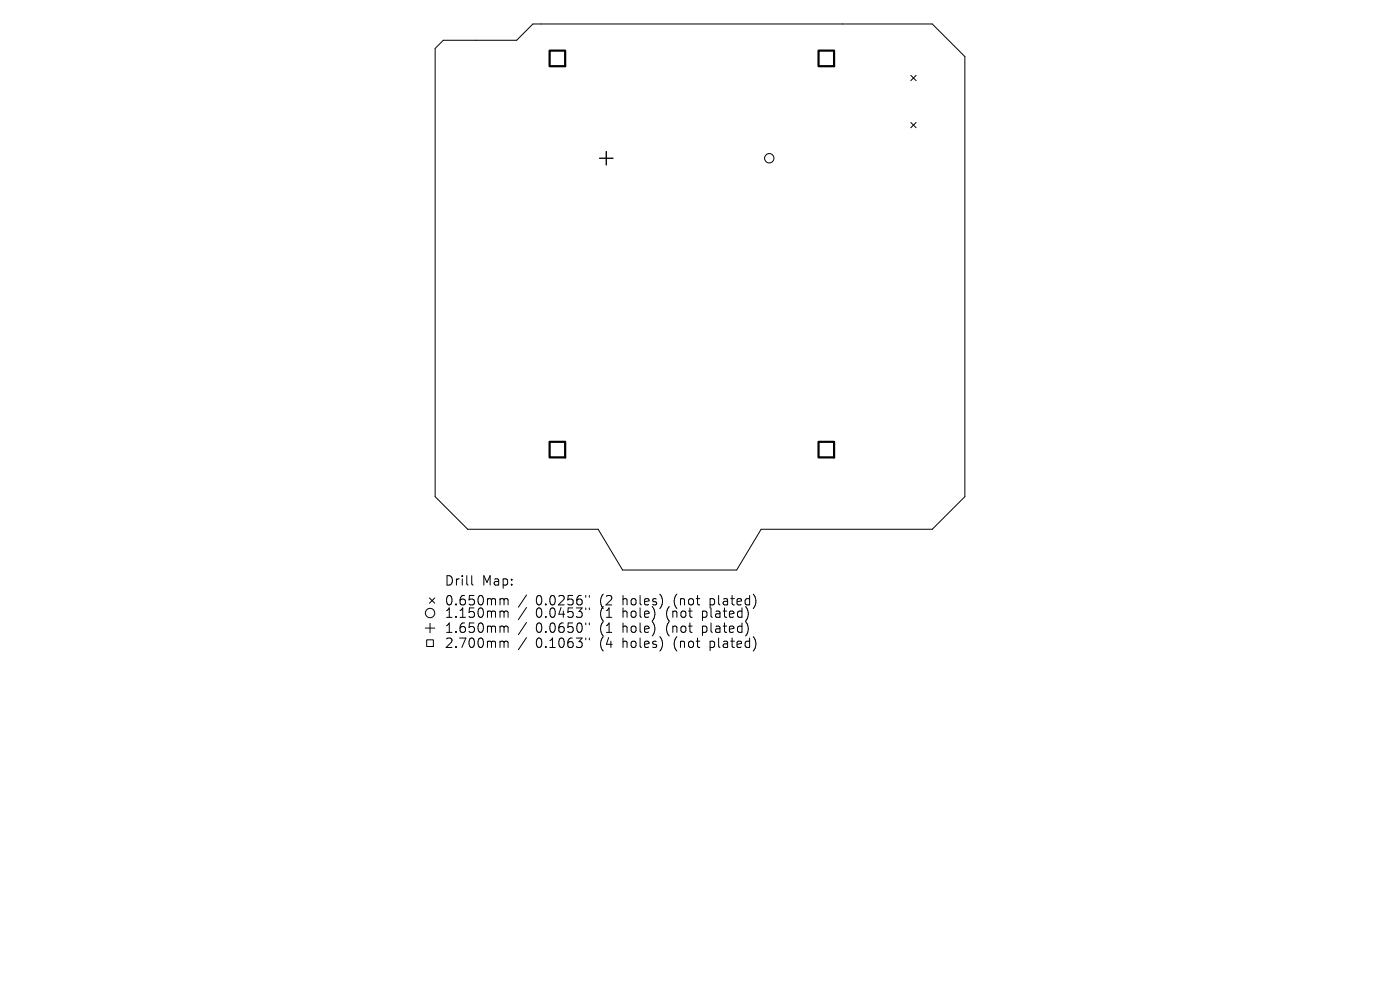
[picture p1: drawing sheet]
<svg xmlns="http://www.w3.org/2000/svg" width="297mm" height="210mm" viewBox="0 0 297 210" stroke-linecap="round" stroke-linejoin="round" font-family="sans-serif">
<defs><g id="words">
<g font-size="2.8">
<text x="94.2" y="124.5">Drill</text>
<text x="102.2" y="124.5">Map:</text>
<text x="94.2" y="128.7">0.650mm</text>
<text x="94.2" y="131.3">1.150mm</text>
<text x="113.7" y="128.7">0.0256&quot;</text>
<text x="113.7" y="131.3">0.0453&quot;</text>
<text x="127.4" y="128.7">(2</text>
<text x="127.4" y="131.3">(1</text>
<text x="132.4" y="128.7">holes)</text>
<text x="132.4" y="131.3">hole)</text>
<text x="141.8" y="131.3">(not</text>
<text x="143.4" y="128.7">(not</text>
<text x="149.6" y="131.3">plated)</text>
<text x="151.2" y="128.7">plated)</text>
<text x="94.2" y="134.5">1.650mm</text>
<text x="94.2" y="137.7">2.700mm</text>
<text x="113.7" y="134.5">0.0650&quot;</text>
<text x="113.7" y="137.7">0.1063&quot;</text>
<text x="127.4" y="134.5">(1</text>
<text x="127.4" y="137.7">(4</text>
<text x="132.4" y="134.5">hole)</text>
<text x="132.4" y="137.7">holes)</text>
<text x="141.8" y="134.5">(not</text>
<text x="143.4" y="137.7">(not</text>
<text x="149.6" y="134.5">plated)</text>
<text x="151.2" y="137.7">plated)</text>
</g>
</g></defs>
<g fill="none" stroke="#000" stroke-width=".21">
<path d="M94 8.5h15.6l3.5-3.4h84.7l6.9 6.9v93.4l-6.9 6.9h-36.3l-5.2 8.6h-24.2l-5.2-8.6h-27.7l-6.9-6.9v-95.1zM193.2 16l1.1 1.1M194.3 16l-1.1 1.1M193.2 26l1.1 1.1M194.3 26l-1.1 1.1M90.2 133.2h2M90.5 135.7h1.4v1.4h-1.4zM91.1 126.8l1.1 1.2M91.2 132.2v2M92.2 126.8l-1.1 1.2M100.1 122.1v1.7l.3 .3M106.4 127l.4 .1 .1 .2"/>
<path d="M106.4 129.6h.2l.3 .3M106.4 132.8l.4 .1 .1 .2M106.4 136l.4 .1 .1 .2M106.9 127.3l.3-.3 .5 .1 .1 1.2M106.9 127.3v1M106.9 129.9v1.1M106.9 133.1v1M106.9 136.3v1M106.9 129.9l.3-.3 .5 .1 .1 1.3M106.9 133.1l.3-.3 .5 .1 .1 1.2M106.9 136.3l.3-.3 .5 .1 .1 1.2M111.7 126.2l-1.7 2.6"/>
<path d="M111.7 128.9l-1.7 2.5M111.7 132.1l-1.7 2.5M111.7 135.3l-1.7 2.5M124.3 126.3v.4M124.3 129v.3M124.3 132.1v.4M124.3 135.3v.4M125 126.3v.4M125 129v.3M125 132.1v.4M125 135.3v.4"/>
<circle cx="163.2" cy="33.6" r=".99"/>
<circle cx="91.2" cy="130" r=".99"/>
</g>
<path d="M127.2 33.6h2.8M128.6 32.1v2.9" fill="none" stroke="#000" stroke-width=".29"/>
<path d="M116.6 10.7h3.3v3.3h-3.3zM173.6 10.7h3.3v3.3h-3.3zM116.6 93.7h3.3v3.3h-3.3zM173.6 93.7h3.3v3.3h-3.3z" fill="none" stroke="#000" stroke-width=".47"/>
<use href="#words"/>
</svg>
